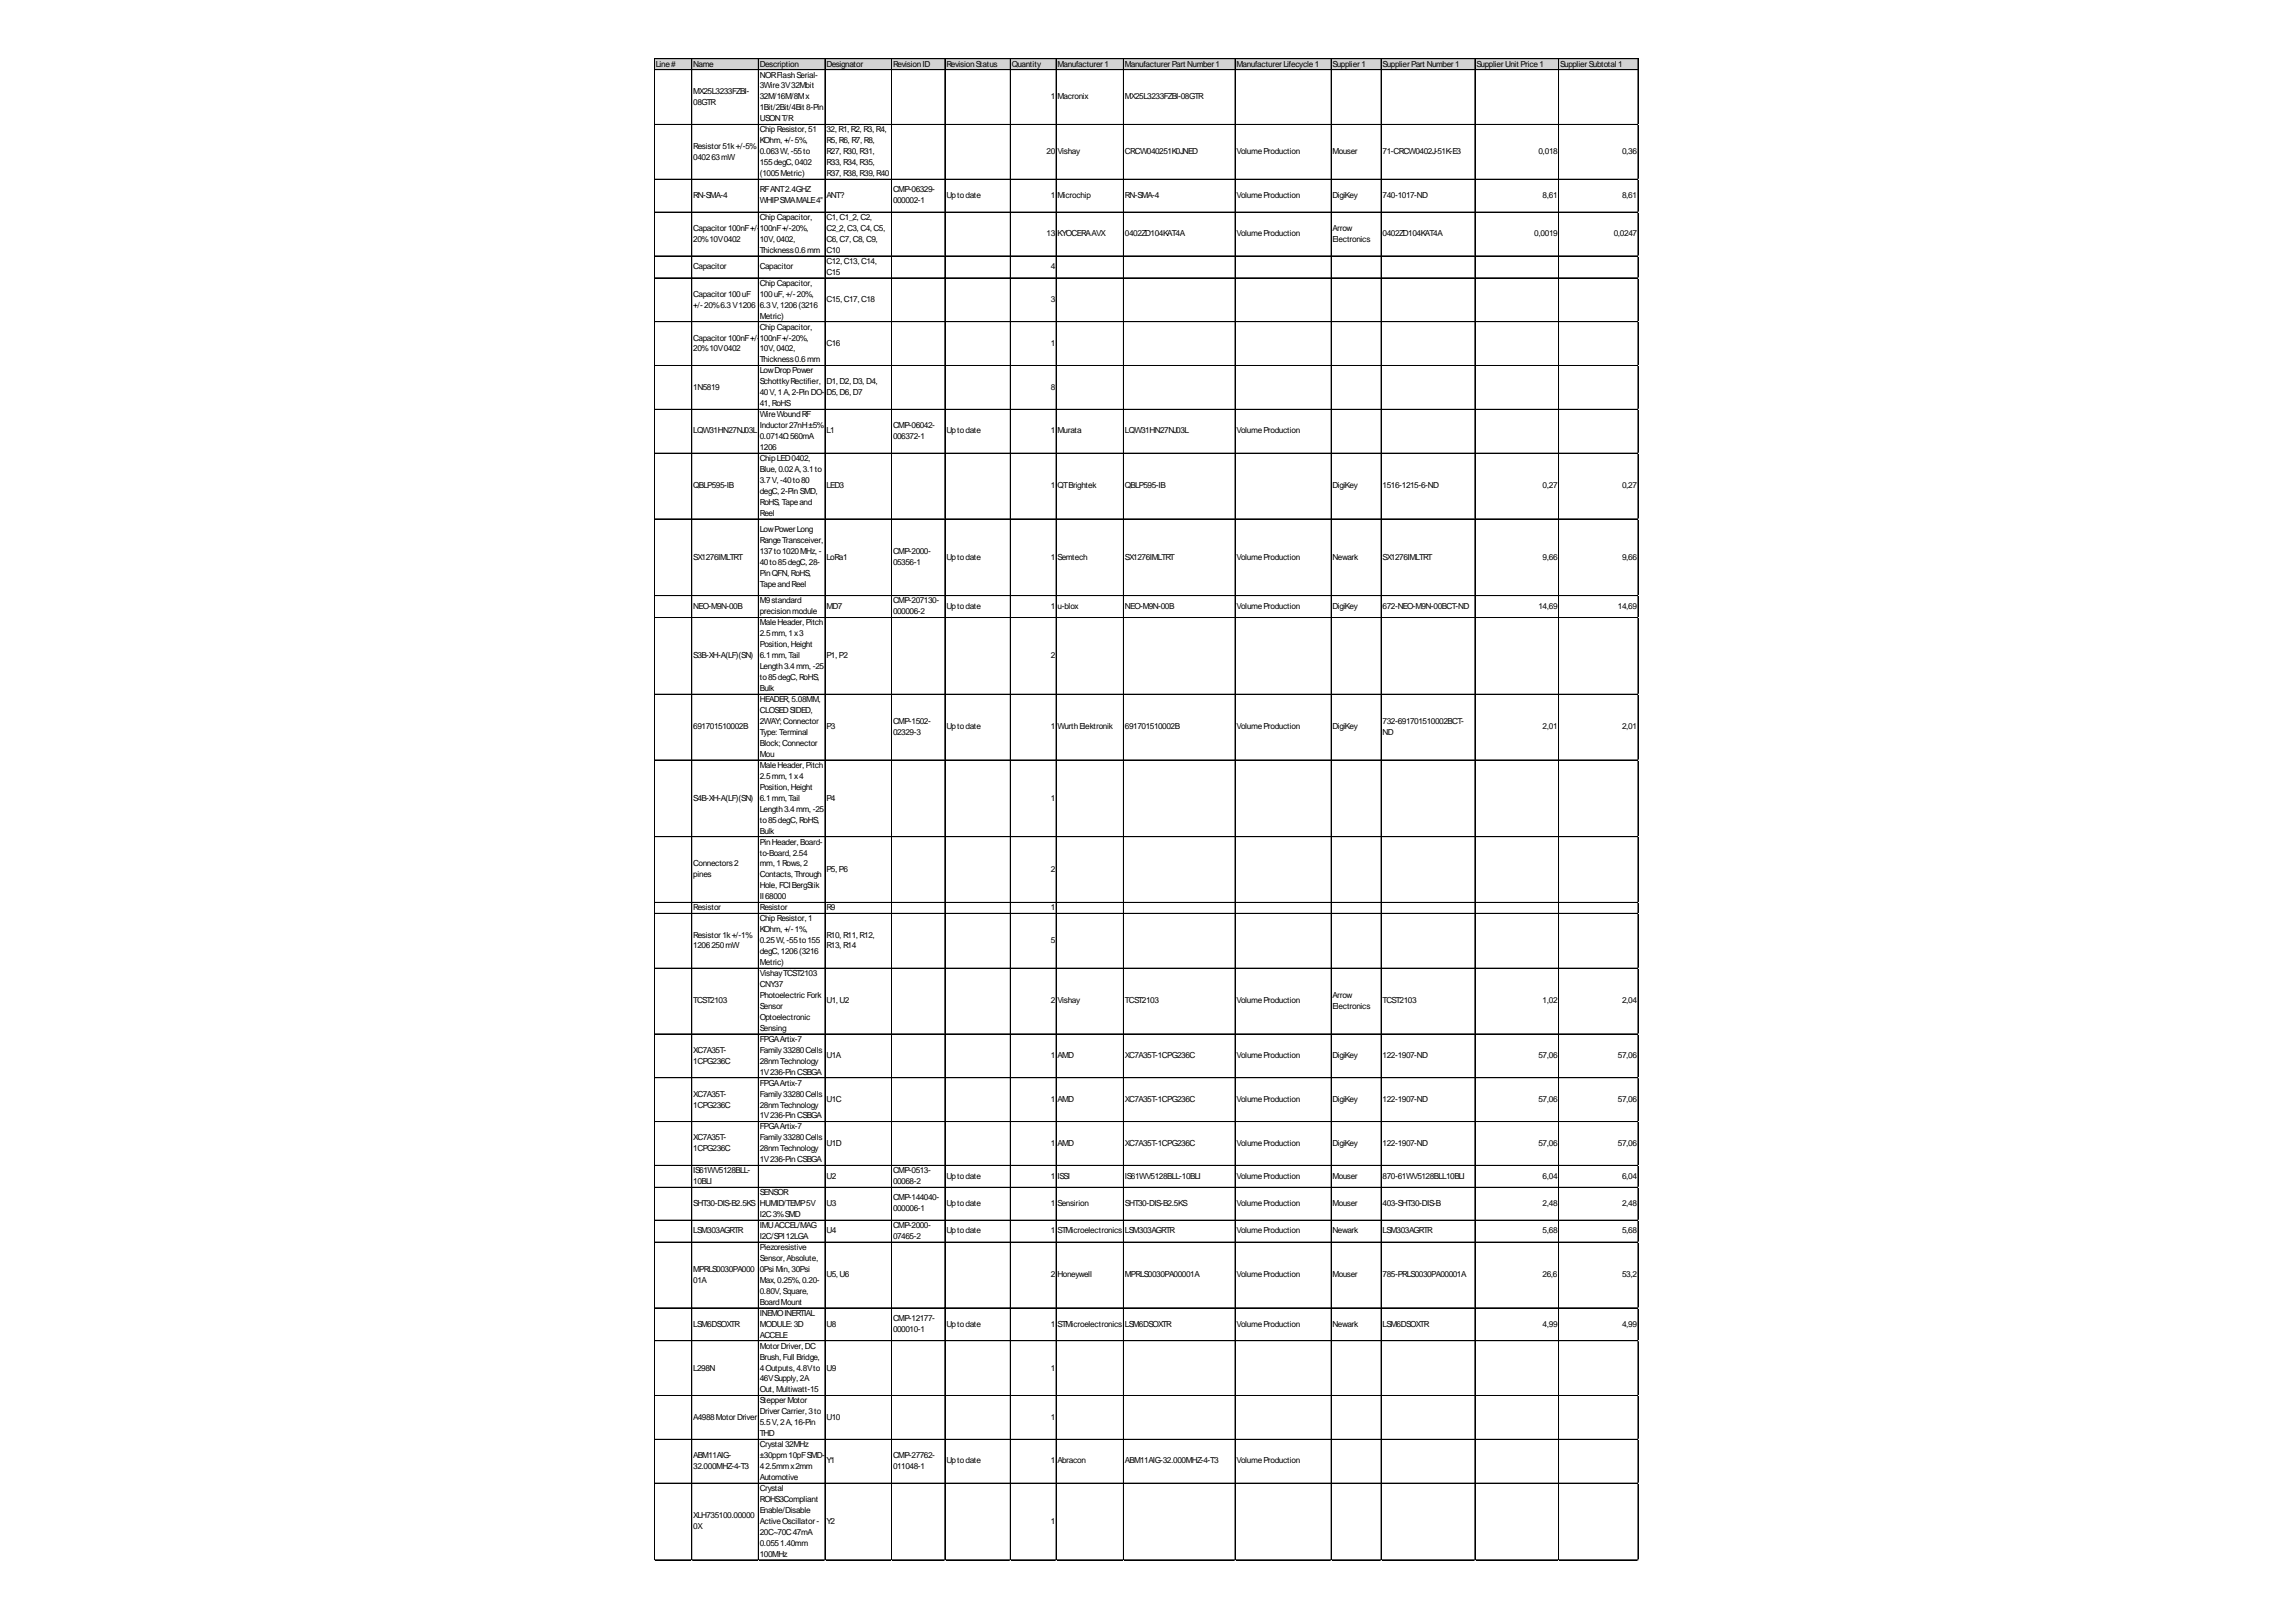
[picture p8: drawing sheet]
<svg xmlns="http://www.w3.org/2000/svg" width="297mm" height="210mm" viewBox="0 0 297 210" stroke-linecap="round" stroke-linejoin="round" font-family="sans-serif">
<defs><g id="words">
<g font-size="1.1">
<text x="84.8" y="8.6">Line#</text>
<text x="89.7" y="8.6">Name</text>
<text x="98.3" y="8.6">Description</text>
<text x="98.3" y="10">NORFlashSerial-</text>
<text x="98.3" y="11.5">3Wire3V32Mbit</text>
<text x="106.9" y="8.6">Designator</text>
<text x="115.5" y="8.6">RevisionID</text>
<text x="122.4" y="8.6">RevisionStatus</text>
<text x="130.9" y="8.6">Quantity</text>
<text x="136.8" y="8.6">Manufacturer1</text>
<text x="145.5" y="8.6">ManufacturerPart Number1</text>
<text x="160" y="8.6">ManufacturerLifecycle1</text>
<text x="172.4" y="8.6">Supplier1</text>
<text x="178.9" y="8.6">SupplierPart Number1</text>
<text x="191" y="8.6">SupplierUnit Price1</text>
<text x="201.8" y="8.6">SupplierSubtotal 1</text>
<text x="89.7" y="12.1">MX25L3233FZBI-</text>
<text x="89.7" y="13.6">08GTR</text>
<text x="98.3" y="12.9">32M/16M/8Mx</text>
<text x="98.3" y="14.3">1Bit/2Bit/4Bit 8-Pin</text>
<text x="98.3" y="15.7">USONT/R</text>
<text x="98.3" y="17.1">ChipResistor, 51</text>
<text x="106.9" y="17.1">32, R1, R2, R3, R4,</text>
<text x="135.9" y="12.9">1</text>
<text x="136.8" y="12.9">Macronix</text>
<text x="145.5" y="12.9">MX25L3233FZBI-08GTR</text>
<text x="89.7" y="19.2">Resistor51k+/-5%</text>
<text x="89.7" y="20.6">040263mW</text>
<text x="98.3" y="18.5">KOhm, +/-5%,</text>
<text x="98.3" y="20">0.063W, -55to</text>
<text x="98.3" y="21.4">155degC, 0402</text>
<text x="98.3" y="22.8">(1005Metric)</text>
<text x="106.9" y="18.5">R5, R6, R7, R8,</text>
<text x="106.9" y="20">R27, R30, R31,</text>
<text x="106.9" y="21.4">R33, R34, R35,</text>
<text x="106.9" y="22.8">R37, R38, R39, R40</text>
<text x="135.4" y="20">20</text>
<text x="136.8" y="20">Vishay</text>
<text x="145.5" y="20">CRCW040251K0JNED</text>
<text x="160" y="20">VolumeProduction</text>
<text x="172.4" y="20">Mouser</text>
<text x="178.9" y="20">71-CRCW0402J-51K-E3</text>
<text x="199" y="20">0,018</text>
<text x="209.9" y="20">0,36</text>
<text x="89.7" y="25.6">RN-SMA-4</text>
<text x="89.7" y="29.9">Capacitor100nF+/-</text>
<text x="98.3" y="24.9">RFANT2.4GHZ</text>
<text x="98.3" y="26.3">WHIPSMAMALE4&quot;</text>
<text x="98.3" y="28.5">ChipCapacitor,</text>
<text x="98.3" y="29.9">100nF+/-20%,</text>
<text x="106.9" y="25.6">ANT?</text>
<text x="106.9" y="28.5">C1, C1_2, C2,</text>
<text x="106.9" y="29.9">C2_2, C3, C4, C5,</text>
<text x="115.5" y="24.9">CMP-06329-</text>
<text x="115.5" y="26.3">000002-1</text>
<text x="122.4" y="25.6">Uptodate</text>
<text x="135.9" y="25.6">1</text>
<text x="136.8" y="25.6">Microchip</text>
<text x="145.5" y="25.6">RN-SMA-4</text>
<text x="160" y="25.6">VolumeProduction</text>
<text x="172.4" y="25.6">DigiKey</text>
<text x="172.4" y="29.9">Arrow</text>
<text x="178.9" y="25.6">740-1017-ND</text>
<text x="199.6" y="25.6">8,61</text>
<text x="209.9" y="25.6">8,61</text>
<text x="89.7" y="31.3">20%10V0402</text>
<text x="89.7" y="34.8">Capacitor</text>
<text x="98.3" y="31.3">10V, 0402,</text>
<text x="98.3" y="32.7">Thickness0.6mm</text>
<text x="98.3" y="34.8">Capacitor</text>
<text x="106.9" y="31.3">C6, C7, C8, C9,</text>
<text x="106.9" y="32.7">C10</text>
<text x="106.9" y="34.1">C12, C13, C14,</text>
<text x="106.9" y="35.6">C15</text>
<text x="135.4" y="30.6">13</text>
<text x="135.9" y="34.8">4</text>
<text x="136.8" y="30.6">KYOCERAAVX</text>
<text x="145.5" y="30.6">0402ZD104KAT4A</text>
<text x="160" y="30.6">VolumeProduction</text>
<text x="172.4" y="31.3">Electronics</text>
<text x="178.9" y="30.6">0402ZD104KAT4A</text>
<text x="198.5" y="30.6">0,0019</text>
<text x="208.8" y="30.6">0,0247</text>
<text x="89.7" y="38.4">Capacitor100uF</text>
<text x="89.7" y="39.8">+/-20%6.3V1206</text>
<text x="98.3" y="37">ChipCapacitor,</text>
<text x="98.3" y="38.4">100uF, +/-20%,</text>
<text x="98.3" y="39.8">6.3V, 1206(3216</text>
<text x="98.3" y="41.2">Metric)</text>
<text x="106.9" y="39.1">C15, C17, C18</text>
<text x="135.9" y="39.1">3</text>
<text x="89.7" y="44.1">Capacitor100nF+/-</text>
<text x="89.7" y="45.5">20%10V0402</text>
<text x="98.3" y="42.6">ChipCapacitor,</text>
<text x="98.3" y="44.1">100nF+/-20%,</text>
<text x="98.3" y="45.5">10V, 0402,</text>
<text x="98.3" y="46.9">Thickness0.6mm</text>
<text x="106.9" y="44.8">C16</text>
<text x="135.9" y="44.8">1</text>
<text x="89.7" y="50.4">1N5819</text>
<text x="98.3" y="48.3">LowDropPower</text>
<text x="98.3" y="49.7">SchottkyRectifier,</text>
<text x="98.3" y="51.2">40V, 1A, 2-PinDO-</text>
<text x="98.3" y="52.6">41, RoHS</text>
<text x="98.3" y="54">WireWoundRF</text>
<text x="106.9" y="49.7">D1, D2, D3, D4,</text>
<text x="106.9" y="51.2">D5, D6, D7</text>
<text x="135.9" y="50.4">8</text>
<text x="89.7" y="56.1">LQW31HN27NJ03L</text>
<text x="98.3" y="55.4">Inductor27nH±5%</text>
<text x="98.3" y="56.8">0.0714Ω560mA</text>
<text x="98.3" y="58.2">1206</text>
<text x="98.3" y="59.7">ChipLED0402,</text>
<text x="106.9" y="56.1">L1</text>
<text x="115.5" y="55.4">CMP-06042-</text>
<text x="115.5" y="56.8">006372-1</text>
<text x="122.4" y="56.1">Uptodate</text>
<text x="135.9" y="56.1">1</text>
<text x="136.8" y="56.1">Murata</text>
<text x="145.5" y="56.1">LQW31HN27NJ03L</text>
<text x="160" y="56.1">VolumeProduction</text>
<text x="89.7" y="63.2">QBLP595-IB</text>
<text x="98.3" y="61.1">Blue, 0.02A, 3.1to</text>
<text x="98.3" y="62.5">3.7V, -40to80</text>
<text x="98.3" y="63.9">degC, 2-PinSMD,</text>
<text x="98.3" y="65.3">RoHS, Tapeand</text>
<text x="106.9" y="63.2">LED3</text>
<text x="135.9" y="63.2">1</text>
<text x="136.8" y="63.2">QTBrightek</text>
<text x="145.5" y="63.2">QBLP595-IB</text>
<text x="172.4" y="63.2">DigiKey</text>
<text x="178.9" y="63.2">1516-1215-6-ND</text>
<text x="199.6" y="63.2">0,27</text>
<text x="209.9" y="63.2">0,27</text>
<text x="98.3" y="66.8">Reel</text>
<text x="98.3" y="68.9">LowPowerLong</text>
<text x="98.3" y="70.3">RangeTransceiver,</text>
<text x="98.3" y="71.7">137to1020MHz, -</text>
<text x="115.5" y="71.7">CMP-2000-</text>
<text x="89.7" y="72.4">SX1276IMLTRT</text>
<text x="98.3" y="73.1">40to85degC, 28-</text>
<text x="98.3" y="74.5">PinQFN, RoHS,</text>
<text x="98.3" y="75.9">TapeandReel</text>
<text x="106.9" y="72.4">LoRa1</text>
<text x="115.5" y="73.1">05356-1</text>
<text x="122.4" y="72.4">Uptodate</text>
<text x="135.9" y="72.4">1</text>
<text x="136.8" y="72.4">Semtech</text>
<text x="145.5" y="72.4">SX1276IMLTRT</text>
<text x="160" y="72.4">VolumeProduction</text>
<text x="172.4" y="72.4">Newark</text>
<text x="178.9" y="72.4">SX1276IMLTRT</text>
<text x="199.6" y="72.4">9,66</text>
<text x="209.9" y="72.4">9,66</text>
<text x="89.7" y="78.8">NEO-M9N-00B</text>
<text x="98.3" y="78.1">M9standard</text>
<text x="98.3" y="79.5">precisionmodule</text>
<text x="98.3" y="80.9">MaleHeader, Pitch</text>
<text x="98.3" y="82.4">2.5mm, 1x3</text>
<text x="98.3" y="83.8">Position, Height</text>
<text x="106.9" y="78.8">MD7</text>
<text x="115.5" y="78.1">CMP-207130-</text>
<text x="115.5" y="79.5">000006-2</text>
<text x="122.4" y="78.8">Uptodate</text>
<text x="135.9" y="78.8">1</text>
<text x="136.8" y="78.8">u-blox</text>
<text x="145.5" y="78.8">NEO-M9N-00B</text>
<text x="160" y="78.8">VolumeProduction</text>
<text x="172.4" y="78.8">DigiKey</text>
<text x="178.9" y="78.8">672-NEO-M9N-00BCT-ND</text>
<text x="199" y="78.8">14,69</text>
<text x="209.3" y="78.8">14,69</text>
<text x="89.7" y="85.2">S3B-XH-A(LF)(SN)</text>
<text x="98.3" y="85.2">6.1mm, Tail</text>
<text x="98.3" y="86.6">Length3.4mm, -25</text>
<text x="98.3" y="88">to85degC, RoHS,</text>
<text x="98.3" y="89.4">Bulk</text>
<text x="106.9" y="85.2">P1, P2</text>
<text x="135.9" y="85.2">2</text>
<text x="89.7" y="94.4">691701510002B</text>
<text x="98.3" y="90.9">HEADER, 5.08MM,</text>
<text x="98.3" y="92.3">CLOSEDSIDED,</text>
<text x="98.3" y="93.7">2WAY; Connector</text>
<text x="98.3" y="95.1">Type: Terminal</text>
<text x="106.9" y="94.4">P3</text>
<text x="115.5" y="93.7">CMP-1502-</text>
<text x="115.5" y="95.1">02329-3</text>
<text x="122.4" y="94.4">Uptodate</text>
<text x="135.9" y="94.4">1</text>
<text x="136.8" y="94.4">WurthElektronik</text>
<text x="145.5" y="94.4">691701510002B</text>
<text x="160" y="94.4">VolumeProduction</text>
<text x="172.4" y="94.4">DigiKey</text>
<text x="178.9" y="93.7">732-691701510002BCT-</text>
<text x="178.9" y="95.1">ND</text>
<text x="199.6" y="94.4">2,01</text>
<text x="209.9" y="94.4">2,01</text>
<text x="98.3" y="96.5">Block; Connector</text>
<text x="98.3" y="97.9">Mou</text>
<text x="98.3" y="99.4">MaleHeader, Pitch</text>
<text x="98.3" y="100.8">2.5mm, 1x4</text>
<text x="89.7" y="103.6">S4B-XH-A(LF)(SN)</text>
<text x="98.3" y="102.2">Position, Height</text>
<text x="98.3" y="103.6">6.1mm, Tail</text>
<text x="98.3" y="105">Length3.4mm, -25</text>
<text x="98.3" y="106.5">to85degC, RoHS,</text>
<text x="98.3" y="107.9">Bulk</text>
<text x="106.9" y="103.6">P4</text>
<text x="135.9" y="103.6">1</text>
<text x="89.7" y="112.1">Connectors2</text>
<text x="89.7" y="113.5">pines</text>
<text x="98.3" y="109.3">PinHeader, Board-</text>
<text x="98.3" y="110.7">to-Board, 2.54</text>
<text x="98.3" y="112.1">mm, 1Rows, 2</text>
<text x="98.3" y="113.5">Contacts, Through</text>
<text x="106.9" y="112.8">P5, P6</text>
<text x="135.9" y="112.8">2</text>
<text x="89.7" y="117.8">Resistor</text>
<text x="98.3" y="115">Hole, FCIBergStik</text>
<text x="98.3" y="116.4">II68000</text>
<text x="98.3" y="117.8">Resistor</text>
<text x="98.3" y="119.2">ChipResistor, 1</text>
<text x="106.9" y="117.8">R9</text>
<text x="135.9" y="117.8">1</text>
<text x="89.7" y="121.3">Resistor1k+/-1%</text>
<text x="89.7" y="122.7">1206250mW</text>
<text x="98.3" y="120.6">KOhm, +/-1%,</text>
<text x="98.3" y="122.1">0.25W, -55to155</text>
<text x="98.3" y="123.5">degC, 1206(3216</text>
<text x="98.3" y="124.9">Metric)</text>
<text x="106.9" y="121.3">R10, R11, R12,</text>
<text x="106.9" y="122.7">R13, R14</text>
<text x="135.9" y="122.1">5</text>
<text x="89.7" y="129.8">TCST2103</text>
<text x="98.3" y="126.3">VishayTCST2103</text>
<text x="98.3" y="127.7">CNY37</text>
<text x="98.3" y="129.1">Photoelectric Fork</text>
<text x="98.3" y="130.6">Sensor</text>
<text x="98.3" y="132">Optoelectronic</text>
<text x="106.9" y="129.8">U1, U2</text>
<text x="135.9" y="129.8">2</text>
<text x="136.8" y="129.8">Vishay</text>
<text x="145.5" y="129.8">TCST2103</text>
<text x="160" y="129.8">VolumeProduction</text>
<text x="172.4" y="129.1">Arrow</text>
<text x="172.4" y="130.6">Electronics</text>
<text x="178.9" y="129.8">TCST2103</text>
<text x="199.6" y="129.8">1,02</text>
<text x="209.9" y="129.8">2,04</text>
<text x="89.7" y="136.2">XC7A35T-</text>
<text x="89.7" y="137.7">1CPG236C</text>
<text x="98.3" y="133.4">Sensing</text>
<text x="98.3" y="134.8">FPGAArtix-7</text>
<text x="98.3" y="136.2">Family33280Cells</text>
<text x="98.3" y="137.7">28nmTechnology</text>
<text x="106.9" y="136.9">U1A</text>
<text x="135.9" y="136.9">1</text>
<text x="136.8" y="136.9">AMD</text>
<text x="145.5" y="136.9">XC7A35T-1CPG236C</text>
<text x="160" y="136.9">VolumeProduction</text>
<text x="172.4" y="136.9">DigiKey</text>
<text x="178.9" y="136.9">122-1907-ND</text>
<text x="199" y="136.9">57,06</text>
<text x="209.3" y="136.9">57,06</text>
<text x="89.7" y="141.9">XC7A35T-</text>
<text x="89.7" y="143.3">1CPG236C</text>
<text x="98.3" y="139.1">1V236-PinCSBGA</text>
<text x="98.3" y="140.5">FPGAArtix-7</text>
<text x="98.3" y="141.9">Family33280Cells</text>
<text x="98.3" y="143.3">28nmTechnology</text>
<text x="106.9" y="142.6">U1C</text>
<text x="135.9" y="142.6">1</text>
<text x="136.8" y="142.6">AMD</text>
<text x="145.5" y="142.6">XC7A35T-1CPG236C</text>
<text x="160" y="142.6">VolumeProduction</text>
<text x="172.4" y="142.6">DigiKey</text>
<text x="178.9" y="142.6">122-1907-ND</text>
<text x="199" y="142.6">57,06</text>
<text x="209.3" y="142.6">57,06</text>
<text x="89.7" y="147.6">XC7A35T-</text>
<text x="89.7" y="149">1CPG236C</text>
<text x="98.3" y="144.7">1V236-PinCSBGA</text>
<text x="98.3" y="146.2">FPGAArtix-7</text>
<text x="98.3" y="147.6">Family33280Cells</text>
<text x="98.3" y="149">28nmTechnology</text>
<text x="106.9" y="148.3">U1D</text>
<text x="135.9" y="148.3">1</text>
<text x="136.8" y="148.3">AMD</text>
<text x="145.5" y="148.3">XC7A35T-1CPG236C</text>
<text x="160" y="148.3">VolumeProduction</text>
<text x="172.4" y="148.3">DigiKey</text>
<text x="178.9" y="148.3">122-1907-ND</text>
<text x="199" y="148.3">57,06</text>
<text x="209.3" y="148.3">57,06</text>
<text x="89.7" y="151.8">IS61WV5128BLL-</text>
<text x="89.7" y="153.3">10BLI</text>
<text x="98.3" y="150.4">1V236-PinCSBGA</text>
<text x="98.3" y="154.7">SENSOR</text>
<text x="106.9" y="152.5">U2</text>
<text x="115.5" y="151.8">CMP-0513-</text>
<text x="115.5" y="153.3">00068-2</text>
<text x="115.5" y="155.4">CMP-144040-</text>
<text x="122.4" y="152.5">Uptodate</text>
<text x="135.9" y="152.5">1</text>
<text x="136.8" y="152.5">ISSI</text>
<text x="145.5" y="152.5">IS61WV5128BLL-10BLI</text>
<text x="160" y="152.5">VolumeProduction</text>
<text x="172.4" y="152.5">Mouser</text>
<text x="178.9" y="152.5">870-61WV5128BLL10BLI</text>
<text x="199.6" y="152.5">6,04</text>
<text x="209.9" y="152.5">6,04</text>
<text x="89.7" y="156.1">SHT30-DIS-B2.5KS</text>
<text x="89.7" y="159.6">LSM303AGRTR</text>
<text x="98.3" y="156.1">HUMID/TEMP5V</text>
<text x="98.3" y="157.5">I2C3%SMD</text>
<text x="98.3" y="158.9">IMUACCEL/MAG</text>
<text x="98.3" y="160.3">I2C/SPI12LGA</text>
<text x="98.3" y="161.8">Piezoresistive</text>
<text x="106.9" y="156.1">U3</text>
<text x="106.9" y="159.6">U4</text>
<text x="115.5" y="156.8">000006-1</text>
<text x="115.5" y="158.9">CMP-2000-</text>
<text x="115.5" y="160.3">07465-2</text>
<text x="122.4" y="156.1">Uptodate</text>
<text x="122.4" y="159.6">Uptodate</text>
<text x="135.9" y="156.1">1</text>
<text x="135.9" y="159.6">1</text>
<text x="136.8" y="156.1">Sensirion</text>
<text x="136.8" y="159.6">STMicroelectronics</text>
<text x="145.5" y="156.1">SHT30-DIS-B2.5KS</text>
<text x="145.5" y="159.6">LSM303AGRTR</text>
<text x="160" y="156.1">VolumeProduction</text>
<text x="160" y="159.6">VolumeProduction</text>
<text x="172.4" y="156.1">Mouser</text>
<text x="172.4" y="159.6">Newark</text>
<text x="178.9" y="156.1">403-SHT30-DIS-B</text>
<text x="178.9" y="159.6">LSM303AGRTR</text>
<text x="199.6" y="156.1">2,48</text>
<text x="199.6" y="159.6">5,68</text>
<text x="209.9" y="156.1">2,48</text>
<text x="209.9" y="159.6">5,68</text>
<text x="89.7" y="164.6">MPRLS0030PA000</text>
<text x="89.7" y="166">01A</text>
<text x="98.3" y="163.2">Sensor, Absolute,</text>
<text x="98.3" y="164.6">0Psi Min, 30Psi</text>
<text x="98.3" y="166">Max, 0.25%, 0.20-</text>
<text x="98.3" y="167.4">0.80V, Square,</text>
<text x="106.9" y="165.3">U5, U6</text>
<text x="135.9" y="165.3">2</text>
<text x="136.8" y="165.3">Honeywell</text>
<text x="145.5" y="165.3">MPRLS0030PA00001A</text>
<text x="160" y="165.3">VolumeProduction</text>
<text x="172.4" y="165.3">Mouser</text>
<text x="178.9" y="165.3">785-PRLS0030PA00001A</text>
<text x="199.6" y="165.3">26,6</text>
<text x="209.9" y="165.3">53,2</text>
<text x="89.7" y="171.7">LSM6DSOXTR</text>
<text x="98.3" y="168.8">BoardMount</text>
<text x="98.3" y="170.3">INEMOINERTIAL</text>
<text x="98.3" y="171.7">MODULE: 3D</text>
<text x="98.3" y="173.1">ACCELE</text>
<text x="106.9" y="171.7">U8</text>
<text x="115.5" y="171">CMP-12177-</text>
<text x="115.5" y="172.4">000010-1</text>
<text x="122.4" y="171.7">Uptodate</text>
<text x="135.9" y="171.7">1</text>
<text x="136.8" y="171.7">STMicroelectronics</text>
<text x="145.5" y="171.7">LSM6DSOXTR</text>
<text x="160" y="171.7">VolumeProduction</text>
<text x="172.4" y="171.7">Newark</text>
<text x="178.9" y="171.7">LSM6DSOXTR</text>
<text x="199.6" y="171.7">4,99</text>
<text x="209.9" y="171.7">4,99</text>
<text x="89.7" y="177.4">L298N</text>
<text x="98.3" y="174.5">MotorDriver, DC</text>
<text x="98.3" y="175.9">Brush, Full Bridge,</text>
<text x="98.3" y="177.4">4Outputs, 4.8Vto</text>
<text x="98.3" y="178.8">46VSupply, 2A</text>
<text x="106.9" y="177.4">U9</text>
<text x="135.9" y="177.4">1</text>
<text x="89.7" y="183.7">A4988MotorDriver</text>
<text x="98.3" y="180.2">Out, Multiwatt-15</text>
<text x="98.3" y="181.6">StepperMotor</text>
<text x="98.3" y="183">DriverCarrier, 3to</text>
<text x="98.3" y="184.4">5.5V, 2A, 16-Pin</text>
<text x="98.3" y="185.9">THD</text>
<text x="106.9" y="183.7">U10</text>
<text x="135.9" y="183.7">1</text>
<text x="89.7" y="188.7">ABM11AIG-</text>
<text x="89.7" y="190.1">32.000MHZ-4-T3</text>
<text x="98.3" y="187.3">Crystal 32MHz</text>
<text x="98.3" y="188.7">±30ppm10pFSMD-</text>
<text x="98.3" y="190.1">42.5mmx2mm</text>
<text x="98.3" y="191.5">Automotive</text>
<text x="106.9" y="189.4">Y1</text>
<text x="115.5" y="188.7">CMP-27762-</text>
<text x="115.5" y="190.1">011048-1</text>
<text x="122.4" y="189.4">Uptodate</text>
<text x="135.9" y="189.4">1</text>
<text x="136.8" y="189.4">Abracon</text>
<text x="145.5" y="189.4">ABM11AIG-32.000MHZ-4-T3</text>
<text x="160" y="189.4">VolumeProduction</text>
<text x="89.7" y="196.5">XLH735100.00000</text>
<text x="89.7" y="197.9">0X</text>
<text x="98.3" y="193">Crystal</text>
<text x="98.3" y="194.4">ROHS3Compliant</text>
<text x="98.3" y="195.8">Enable/Disable</text>
<text x="98.3" y="197.2">ActiveOscillator-</text>
<text x="106.9" y="197.2">Y2</text>
<text x="135.9" y="197.2">1</text>
<text x="98.3" y="198.6">20C~70C47mA</text>
<text x="98.3" y="200">0.0551.40mm</text>
<text x="98.3" y="201.5">100MHz</text>
</g>
</g></defs>
<path d="M84.6 7.6h127.4v1.5h-127.4z" fill="#d3d3d3"/>
<g fill="none" stroke="#000" stroke-width=".13">
<path d="M84.6 7.6v194.3M84.7 7.6v194.3M84.7 7.6h127.3M84.7 7.6h127.3l-.1 194.3M84.7 16.1h127.3M89.5 7.6v194.3M98.1 7.6v194.3M106.7 7.6v194.3M115.3 7.6v194.3M115.4 7.6v194.3M122.2 7.6v194.3M122.3 7.6v194.3"/>
<path d="M130.7 7.6v194.3M136.6 7.6v194.3M136.7 7.6v194.3M145.4 7.6l-.1 194.3M159.8 7.6v194.3M172.2 7.6v194.3M178.7 7.6v194.3M190.8 7.6v194.3M201.6 7.6v194.3M201.7 7.6v194.3M211.9 7.6v194.3M212 9h-127.3"/>
<path d="M84.7 23.2h127.3M84.7 33.1h127.3M212 27.4l-127.3 .1M212 36h-127.3M84.7 41.6h127.3M84.7 47.3h127.3M84.7 58.6h127.3M84.7 58.7h127.3M212 53h-127.3M84.7 67.1h127.3M84.7 67.2h127.3M84.7 77.1h127.3"/>
<path d="M84.7 79.9h127.3M212 89.8l-127.3 .1M212 98.3l-127.3 .1M84.7 118.2h127.3M212 108.3h-127.3M212 116.8h-127.3M84.7 133.8h127.3M84.7 139.5h127.3M212 125.3h-127.3M84.7 145.1h127.3M84.7 145.2h127.3M84.7 150.8h127.3"/>
<path d="M84.7 157.9h127.3M212 153.6l-127.3 .1M84.7 160.7h127.3M84.7 160.8h127.3M84.7 169.2h127.3M84.7 169.3h127.3M84.7 173.5h127.3M84.7 186.3h127.3M84.7 191.9h127.3M84.7 192h127.3M212 180.6h-127.3M84.7 201.9h127.3"/>
</g>
<path d="M84.6 201.9v.1" fill="none" stroke="#e0e0e0" stroke-width=".13"/>
<path d="M84.6 201.9l.1 .1z" fill="#e0e0e0"/>
<path d="M89.5 201.9v.1" fill="none" stroke="#e0e0e0" stroke-width=".13"/>
<path d="M89.5 201.9v.1z" fill="#e0e0e0"/>
<path d="M98.1 201.9v.1" fill="none" stroke="#e0e0e0" stroke-width=".13"/>
<path d="M98.1 201.9l.1 .1z" fill="#e0e0e0"/>
<path d="M106.7 201.9v.1" fill="none" stroke="#e0e0e0" stroke-width=".13"/>
<path d="M106.7 201.9l.1 .1z" fill="#e0e0e0"/>
<path d="M115.3 201.9v.1" fill="none" stroke="#e0e0e0" stroke-width=".13"/>
<path d="M115.3 201.9l.1 .1z" fill="#e0e0e0"/>
<path d="M122.2 201.9v.1" fill="none" stroke="#e0e0e0" stroke-width=".13"/>
<path d="M122.2 201.9l.1 .1z" fill="#e0e0e0"/>
<path d="M130.7 201.9v.1" fill="none" stroke="#e0e0e0" stroke-width=".13"/>
<path d="M130.7 201.9l.1 .1z" fill="#e0e0e0"/>
<path d="M136.6 201.9v.1" fill="none" stroke="#e0e0e0" stroke-width=".13"/>
<path d="M136.6 201.9l.1 .1z" fill="#e0e0e0"/>
<path d="M145.3 201.9v.1" fill="none" stroke="#e0e0e0" stroke-width=".13"/>
<path d="M145.3 201.9l.1 .1z" fill="#e0e0e0"/>
<path d="M159.8 201.9v.1" fill="none" stroke="#e0e0e0" stroke-width=".13"/>
<path d="M159.8 201.9v.1z" fill="#e0e0e0"/>
<path d="M172.2 201.9v.1" fill="none" stroke="#e0e0e0" stroke-width=".13"/>
<path d="M172.2 201.9l.1 .1z" fill="#e0e0e0"/>
<path d="M178.7 201.9v.1" fill="none" stroke="#e0e0e0" stroke-width=".13"/>
<path d="M178.7 201.9v.1z" fill="#e0e0e0"/>
<path d="M190.8 201.9v.1" fill="none" stroke="#e0e0e0" stroke-width=".13"/>
<path d="M190.8 201.9l.1 .1z" fill="#e0e0e0"/>
<path d="M201.6 201.9v.1" fill="none" stroke="#e0e0e0" stroke-width=".13"/>
<path d="M201.6 201.9l.1 .1z" fill="#e0e0e0"/>
<path d="M211.9 201.9v.1" fill="none" stroke="#e0e0e0" stroke-width=".13"/>
<path d="M211.9 201.9l.1 .1z" fill="#e0e0e0"/>
<path d="M212 16.1h.1" fill="none" stroke="#e0e0e0" stroke-width=".13"/>
<path d="M212 16.1v.1z" fill="#e0e0e0"/>
<path d="M212 23.2h.1" fill="none" stroke="#e0e0e0" stroke-width=".13"/>
<path d="M212 27.4h.1" fill="none" stroke="#e0e0e0" stroke-width=".13"/>
<path d="M212 27.4v.1z" fill="#e0e0e0"/>
<path d="M212 33.1h.1" fill="none" stroke="#e0e0e0" stroke-width=".13"/>
<path d="M212 33.1v.1z" fill="#e0e0e0"/>
<path d="M212 36h.1" fill="none" stroke="#e0e0e0" stroke-width=".13"/>
<path d="M212 41.6h.1" fill="none" stroke="#e0e0e0" stroke-width=".13"/>
<path d="M212 41.6v.1z" fill="#e0e0e0"/>
<path d="M212 47.3h.1" fill="none" stroke="#e0e0e0" stroke-width=".13"/>
<path d="M212 53h.1" fill="none" stroke="#e0e0e0" stroke-width=".13"/>
<path d="M212 58.6h.1" fill="none" stroke="#e0e0e0" stroke-width=".13"/>
<path d="M212 58.6v.1z" fill="#e0e0e0"/>
<path d="M212 67.1h.1" fill="none" stroke="#e0e0e0" stroke-width=".13"/>
<path d="M212 67.1v.1z" fill="#e0e0e0"/>
<path d="M212 77.1h.1" fill="none" stroke="#e0e0e0" stroke-width=".13"/>
<path d="M212 79.9h.1" fill="none" stroke="#e0e0e0" stroke-width=".13"/>
<path d="M212 79.9v.1z" fill="#e0e0e0"/>
<path d="M212 89.8h.1" fill="none" stroke="#e0e0e0" stroke-width=".13"/>
<path d="M212 89.8v.1z" fill="#e0e0e0"/>
<path d="M212 98.3h.1" fill="none" stroke="#e0e0e0" stroke-width=".13"/>
<path d="M212 98.3v.1z" fill="#e0e0e0"/>
<path d="M212 108.3h.1" fill="none" stroke="#e0e0e0" stroke-width=".13"/>
<path d="M212 116.8h.1" fill="none" stroke="#e0e0e0" stroke-width=".13"/>
<path d="M212 118.2h.1" fill="none" stroke="#e0e0e0" stroke-width=".13"/>
<path d="M212 125.3h.1" fill="none" stroke="#e0e0e0" stroke-width=".13"/>
<path d="M212 133.8h.1" fill="none" stroke="#e0e0e0" stroke-width=".13"/>
<path d="M212 139.5h.1" fill="none" stroke="#e0e0e0" stroke-width=".13"/>
<path d="M212 145.1h.1" fill="none" stroke="#e0e0e0" stroke-width=".13"/>
<path d="M212 145.1v.1z" fill="#e0e0e0"/>
<path d="M212 150.8h.1" fill="none" stroke="#e0e0e0" stroke-width=".13"/>
<path d="M212 150.8v.1z" fill="#e0e0e0"/>
<path d="M212 153.6h.1" fill="none" stroke="#e0e0e0" stroke-width=".13"/>
<path d="M212 153.6v.1z" fill="#e0e0e0"/>
<path d="M212 157.9h.1" fill="none" stroke="#e0e0e0" stroke-width=".13"/>
<path d="M212 157.9v.1z" fill="#e0e0e0"/>
<path d="M212 160.7h.1" fill="none" stroke="#e0e0e0" stroke-width=".13"/>
<path d="M212 160.7v.1z" fill="#e0e0e0"/>
<path d="M212 169.2h.1" fill="none" stroke="#e0e0e0" stroke-width=".13"/>
<path d="M212 169.2v.1z" fill="#e0e0e0"/>
<path d="M212 173.5h.1" fill="none" stroke="#e0e0e0" stroke-width=".13"/>
<path d="M212 180.6h.1" fill="none" stroke="#e0e0e0" stroke-width=".13"/>
<path d="M212 186.3h.1" fill="none" stroke="#e0e0e0" stroke-width=".13"/>
<path d="M212 191.9h.1" fill="none" stroke="#e0e0e0" stroke-width=".13"/>
<path d="M212 191.9v.1z" fill="#e0e0e0"/>
<path d="M212 201.9h.1" fill="none" stroke="#e0e0e0" stroke-width=".13"/>
<use href="#words"/>
</svg>
